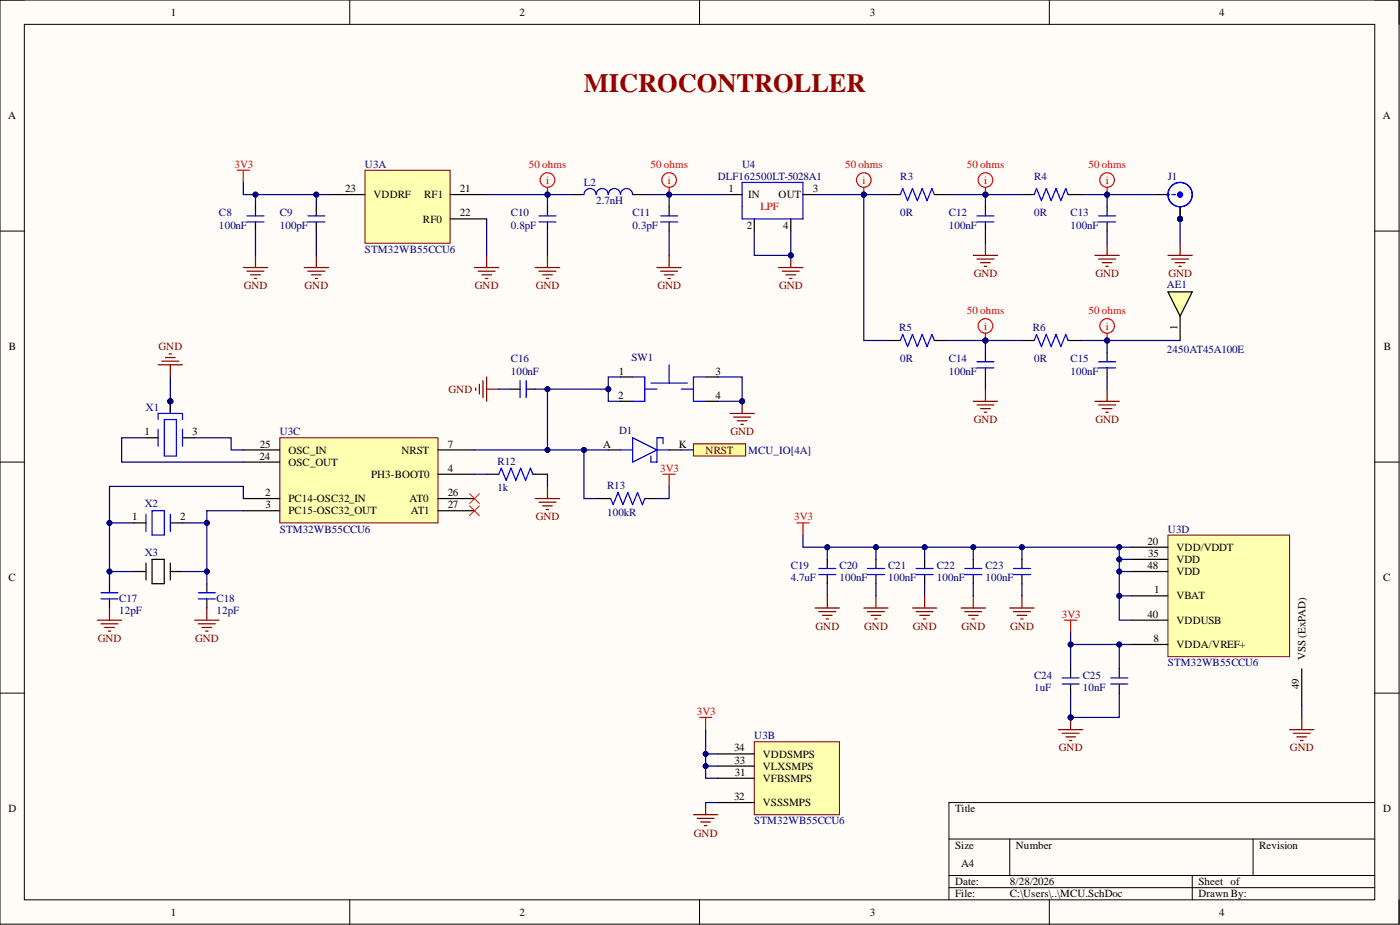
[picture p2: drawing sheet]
<svg xmlns="http://www.w3.org/2000/svg" width="292mm" height="193mm" viewBox="0 0 292 193" stroke-linecap="round" stroke-linejoin="round" font-family="sans-serif">
<defs><g id="words">
<text font-size="5.5" fill="#980000" x="121.8" y="19.1">MICROCONTROLLER</text>
<g font-size="2.3">
<text x="35.6" y="3.3">1</text>
<text x="108.4" y="3.3">2</text>
<text x="181.5" y="3.3">3</text>
<text x="254.3" y="3.3">4</text>
<text x="1.7" y="24.9">A</text>
<text x="288.5" y="24.9">A</text>
<text x="72" y="40.1">23</text>
<text x="77.9" y="41.4">VDDRF</text>
<text x="88.5" y="41.4">RF1</text>
<text x="95.9" y="40.1">21</text>
<text x="152" y="40.1">1</text>
<text x="156.1" y="41.4">IN</text>
<text x="162.5" y="41.4">OUT</text>
<text x="169.6" y="40.1">3</text>
<text x="88.2" y="46.4">RF0</text>
<text x="95.9" y="45.2">22</text>
<text x="155.9" y="47.7">2</text>
<text x="163.4" y="47.7">4</text>
<text x="245.7" y="68.8" transform="rotate(-90 245.7 68.8)">1</text>
<text x="1.9" y="73.1">B</text>
<text x="288.7" y="73.1">B</text>
<text x="128.9" y="83.2">2</text>
<text x="129.1" y="78.1">1</text>
<text x="149.3" y="78.1">3</text>
<text x="149.3" y="83.2">4</text>
<text x="30.1" y="90.8">1</text>
<text x="40.1" y="90.8">3</text>
<text x="54.2" y="95.9">24</text>
<text x="54.2" y="93.4">25</text>
<text x="60.2" y="94.6">OSC_IN</text>
<text x="83.8" y="94.6">NRST</text>
<text x="93.4" y="93.4">7</text>
<text x="125.8" y="93.4">A</text>
<text x="141.6" y="93.4">K</text>
<text x="60.2" y="97.2">OSC_OUT</text>
<text x="77.4" y="99.7">PH3-BOOT0</text>
<text x="93.4" y="98.4">4</text>
<text x="55.3" y="103.5">2</text>
<text x="55.4" y="106">3</text>
<text x="60.2" y="107.3">PC15-OSC32_OUT</text>
<text x="60.2" y="104.8">PC14-OSC32_IN</text>
<text x="85.5" y="104.8">AT0</text>
<text x="85.7" y="107.3">AT1</text>
<text x="93.4" y="103.5">26</text>
<text x="93.4" y="106">27</text>
<text x="27.6" y="108.6">1</text>
<text x="37.6" y="108.6">2</text>
<text x="239.5" y="113.6">20</text>
<text x="239.5" y="118.7">48</text>
<text x="239.5" y="116.2">35</text>
<text x="245.5" y="117.5">VDD</text>
<text x="245.5" y="114.9">VDD/VDDT</text>
<text x="245.5" y="120">VDD</text>
<text x="1.8" y="121.3">C</text>
<text x="240.8" y="123.8">1</text>
<text x="245.5" y="125.1">VBAT</text>
<text x="288.6" y="121.3">C</text>
<text x="239.5" y="128.9">40</text>
<text x="245.5" y="130.1">VDDUSB</text>
<text x="240.6" y="133.9">8</text>
<text x="245.5" y="135.2">VDDA/VREF+</text>
<text x="272.4" y="137.7" transform="rotate(-90 272.4 137.7)">VSS (ExPAD)</text>
<text x="271.1" y="143.8" transform="rotate(-90 271.1 143.8)">49</text>
<text x="153.1" y="156.8">34</text>
<text x="153.2" y="159.3">33</text>
<text x="153.3" y="161.8">31</text>
<text x="159.2" y="160.6">VLXSMPS</text>
<text x="159.2" y="158">VDDSMPS</text>
<text x="153.1" y="166.9">32</text>
<text x="159.2" y="163.1">VFBSMPS</text>
<text x="1.8" y="169.5">D</text>
<text x="159.2" y="168.2">VSSSMPS</text>
<text x="199.3" y="169.5">Title</text>
<text x="288.6" y="169.5">D</text>
<text x="199.3" y="177.1">Size</text>
<text x="212" y="177.1">Number</text>
<text x="262.7" y="177.1">Revision</text>
<text x="199.3" y="184.7">Date:</text>
<text x="200.5" y="180.9">A4</text>
<text x="210.7" y="184.7">8/28/2026</text>
<text x="250" y="184.7">Sheet of</text>
<text x="35.6" y="191">1</text>
<text x="108.4" y="191">2</text>
<text x="181.5" y="191">3</text>
<text x="199.3" y="187.2">File:</text>
<text x="210.7" y="187.2">C:\Users\..\MCU.SchDoc</text>
<text x="250" y="187.2">Drawn By:</text>
<text x="254.3" y="191">4</text>
</g>
<g font-size="2.3" fill="#f00">
<text x="48.9" y="35">3V3</text>
<text x="110.3" y="35">50 ohms</text>
<text x="135.7" y="35">50 ohms</text>
<text x="176.3" y="35">50 ohms</text>
<text x="201.7" y="35">50 ohms</text>
<text x="227.1" y="35">50 ohms</text>
<text x="114" y="38.3">i</text>
<text x="139.4" y="38.3">i</text>
<text x="180" y="38.3">i</text>
<text x="205.4" y="38.3">i</text>
<text x="230.7" y="38.3">i</text>
<text x="158.6" y="43.9">LPF</text>
<text x="201.7" y="65.5">50 ohms</text>
<text x="227.1" y="65.5">50 ohms</text>
<text x="205.4" y="68.8">i</text>
<text x="230.7" y="68.8">i</text>
<text x="137.7" y="98.4">3V3</text>
<text x="165.7" y="108.6">3V3</text>
<text x="221.5" y="128.9">3V3</text>
<text x="145.4" y="149.2">3V3</text>
</g>
<g font-size="2.3" fill="#000080">
<text x="76.2" y="35">U3A</text>
<text x="154.8" y="35">U4</text>
<text x="121.8" y="38.8">L2</text>
<text x="149.8" y="37.6">DLF162500LT-5028A1</text>
<text x="187.8" y="37.6">R3</text>
<text x="215.8" y="37.6">R4</text>
<text x="243.7" y="37.6">J1</text>
<text x="45.7" y="47.7">100nF</text>
<text x="45.7" y="45.2">C8</text>
<text x="58.4" y="47.7">100pF</text>
<text x="58.4" y="45.2">C9</text>
<text x="106.6" y="47.7">0.8pF</text>
<text x="106.6" y="45.2">C10</text>
<text x="124.4" y="42.6">2.7nH</text>
<text x="132" y="47.7">0.3pF</text>
<text x="132" y="45.2">C11</text>
<text x="187.8" y="45.2">0R</text>
<text x="198" y="47.7">100nF</text>
<text x="198" y="45.2">C12</text>
<text x="215.8" y="45.2">0R</text>
<text x="223.4" y="47.7">100nF</text>
<text x="223.4" y="45.2">C13</text>
<text x="76.2" y="52.8">STM32WB55CCU6</text>
<text x="243.4" y="60.1">AE1</text>
<text x="187.6" y="69">R5</text>
<text x="215.5" y="69">R6</text>
<text x="106.6" y="75.6">C16</text>
<text x="131.7" y="75.3">SW1</text>
<text x="187.8" y="75.6">0R</text>
<text x="198" y="75.6">C14</text>
<text x="215.8" y="75.6">0R</text>
<text x="223.4" y="75.6">C15</text>
<text x="243.4" y="73.6">2450AT45A100E</text>
<text x="106.6" y="78.1">100nF</text>
<text x="198" y="78.1">100nF</text>
<text x="223.4" y="78.1">100nF</text>
<text x="30.5" y="85.7">X1</text>
<text x="58.4" y="90.8">U3C</text>
<text x="129.2" y="90.6">D1</text>
<text x="156.1" y="94.6">MCU_IO[4A]</text>
<text x="103.8" y="96.9">R12</text>
<text x="126.7" y="102">R13</text>
<text x="30.2" y="105.8">X2</text>
<text x="103.8" y="102.5">1k</text>
<text x="126.7" y="107.6">100kR</text>
<text x="58.4" y="111.1">STM32WB55CCU6</text>
<text x="243.7" y="111.1">U3D</text>
<text x="30.2" y="115.9">X3</text>
<text x="165" y="118.7">C19</text>
<text x="175.1" y="118.7">C20</text>
<text x="185.3" y="118.7">C21</text>
<text x="195.5" y="118.7">C22</text>
<text x="205.6" y="118.7">C23</text>
<text x="24.9" y="125.5">C17</text>
<text x="45.2" y="125.5">C18</text>
<text x="165" y="121.3">4.7uF</text>
<text x="175.1" y="121.3">100nF</text>
<text x="185.3" y="121.3">100nF</text>
<text x="195.5" y="121.3">100nF</text>
<text x="205.6" y="121.3">100nF</text>
<text x="24.9" y="128">12pF</text>
<text x="45.2" y="128">12pF</text>
<text x="215.8" y="141.6">C24</text>
<text x="225.9" y="141.6">C25</text>
<text x="243.7" y="139">STM32WB55CCU6</text>
<text x="215.8" y="144.1">1uF</text>
<text x="225.9" y="144.1">10nF</text>
<text x="157.4" y="154.2">U3B</text>
<text x="157.4" y="172">STM32WB55CCU6</text>
</g>
<g font-size="2.3" fill="#800000">
<text x="203.2" y="57.8">GND</text>
<text x="228.5" y="57.8">GND</text>
<text x="243.8" y="57.8">GND</text>
<text x="50.9" y="60.4">GND</text>
<text x="63.5" y="60.4">GND</text>
<text x="99.1" y="60.4">GND</text>
<text x="111.8" y="60.4">GND</text>
<text x="137.2" y="60.4">GND</text>
<text x="162.5" y="60.4">GND</text>
<text x="33.1" y="73.1">GND</text>
<text x="93.6" y="81.9">GND</text>
<text x="203.2" y="88.3">GND</text>
<text x="228.5" y="88.3">GND</text>
<text x="147.2" y="94.6">NRST</text>
<text x="152.4" y="90.8">GND</text>
<text x="111.8" y="108.6">GND</text>
<text x="170.2" y="131.4">GND</text>
<text x="180.3" y="131.4">GND</text>
<text x="190.5" y="131.4">GND</text>
<text x="200.6" y="131.4">GND</text>
<text x="210.8" y="131.4">GND</text>
<text x="20.4" y="133.9">GND</text>
<text x="40.7" y="133.9">GND</text>
<text x="220.9" y="156.8">GND</text>
<text x="269.1" y="156.8">GND</text>
<text x="144.8" y="174.5">GND</text>
</g>
</g></defs>
<path d="M0 0h291.9v192.8h-291.9z" fill-rule="evenodd" fill="#fffcf8"/>
<path d="M0 0h291.9v192.8h-291.9z" fill="none" stroke="#000" stroke-width=".21"/>
<path d="M5.1 5.1h281.7v182.6h-281.7z" fill-rule="evenodd" fill="#fffcf8"/>
<g fill="none" stroke="#000" stroke-width=".21">
<path d="M0 0h5.1M5.1 5.1h281.7v182.6h-281.7zM73 0v5.1M146 0v5.1M218.9 0v5.1M286.8 0h5.1v5.1M0 48.2h5.1M286.8 48.2h5.1M0 96.4h5.1M286.8 96.4h5.1M0 144.6h5.1M286.8 144.6h5.1"/>
<path d="M198 175h88.8M210.7 175v7.6M261.4 175v7.6M286.8 167.4h-88.8v20.3M73 187.7v5.1M146 187.7v5.1M198 182.6h88.8M198 185.2h88.8M218.9 187.7v5.1M248.8 182.6v5.1M291.9 187.7v5.1"/>
</g>
<path d="M76.2 35.5h17.7v15.2h-17.7z" fill-rule="evenodd" fill="#ffffb0"/>
<path d="M76.2 35.5h17.7v15.2h-17.7z" fill="none" stroke="#800000" stroke-width=".21"/>
<path d="M68.5 40.6h7.7M93.9 40.6h7.6M93.9 45.7h7.6" fill="none" stroke="#000" stroke-width=".25"/>
<path d="M157.4 154.7h17.7v15.3h-17.7z" fill-rule="evenodd" fill="#ffffb0"/>
<path d="M157.4 154.7h17.7v15.3h-17.7z" fill="none" stroke="#800000" stroke-width=".21"/>
<path d="M149.8 159.8h7.6M149.8 157.3h7.6M149.8 162.4h7.6M149.8 167.4h7.6" fill="none" stroke="#000" stroke-width=".25"/>
<path d="M58.4 91.3h33v17.8h-33z" fill-rule="evenodd" fill="#ffffb0"/>
<path d="M58.4 91.3h33v17.8h-33z" fill="none" stroke="#800000" stroke-width=".21"/>
<path d="M50.8 96.4h7.6M50.8 93.9h7.6M91.4 93.9h7.6M91.4 98.9h7.6M50.8 106.5h7.6M50.8 104h7.6M91.4 106.5h7.6M91.4 104h7.6" fill="none" stroke="#000" stroke-width=".25"/>
<path d="M243.7 111.6h25.4v25.4h-25.4z" fill-rule="evenodd" fill="#ffffb0"/>
<path d="M243.7 111.6h25.4v25.4h-25.4z" fill="none" stroke="#800000" stroke-width=".21"/>
<g fill="none" stroke="#000" stroke-width=".25">
<path d="M114.2 43.1v1.9M114.2 46.3v1.9M119.3 40.6h2.5M132 40.6h2.5M139.6 43.1v1.9M139.6 46.3v1.9M152.3 40.6h2.5M157.4 45.7v2.5M165 45.7v2.5M167.5 40.6h2.6M236.1 116.7h7.6M236.1 114.2h7.6"/>
<path d="M236.1 119.2h7.6M236.1 124.3h7.6M236.1 129.4h7.6M236.1 134.5h7.6M271.6 139.5v7.6"/>
</g>
<path d="M154.8 38.1h12.7v7.6h-12.7zM112.4 45h3.6M112.4 46.3h3.6M121.8 40.6a1.27 1.27 0 0 1 1.3-1.3 1.27 1.27 0 0 1 1.3 1.3 1.27 1.27 0 0 1 1.2-1.3 1.27 1.27 0 0 1 1.3 1.3 1.27 1.27 0 0 1 1.3-1.3 1.27 1.27 0 0 1 1.3 1.3 1.27 1.27 0 0 1 1.2-1.3 1.27 1.27 0 0 1 1.3 1.3M137.8 45h3.6M137.8 46.3h3.6" fill="none" stroke="#00f" stroke-width=".25"/>
<path d="M99 55.8h5.1M99.8 56.6h3.5M100.5 57.3h2M101.3 58.1h.5M101.5 53.3v2.5M162.5 55.8h5M163.2 56.6h3.6M164 57.3h2M164.7 58.1h.5M165 53.3v2.5" fill="none" stroke="#800000" stroke-width=".25"/>
<circle cx="165" cy="53.3" r=".51" fill="#000080"/>
<circle cx="165" cy="53.3" r=".51" fill="none" stroke="#000080" stroke-width=".21"/>
<g fill="none" stroke="#800000" stroke-width=".25">
<path d="M111.7 55.8h5.1M112.4 56.6h3.6M113.2 57.3h2M114 58.1h.5M114.2 53.3v2.5M137.1 55.8h5M137.8 56.6h3.6M138.6 57.3h2M139.4 58.1h.5M139.6 53.3v2.5M203.1 53.3h5M203.8 54h3.6"/>
<path d="M204.6 54.8h2M205.4 55.6h.5M205.6 50.7v2.6M228.5 53.3h5M229.2 54h3.6M230 54.8h2M230.7 55.6h.5M231 50.7v2.6M243.7 53.3h5.1M244.4 54h3.6M245.2 54.8h2M246 55.6h.5"/>
<path d="M246.2 50.7v2.6M203.1 83.7h5M203.8 84.5h3.6M204.6 85.2h2M205.4 86h.5M205.6 81.2v2.5M228.5 83.7h5M229.2 84.5h3.6M230 85.2h2M230.7 86h.5M231 81.2v2.5"/>
</g>
<g fill="none" stroke="#000" stroke-width=".25">
<path d="M53.3 43.1v1.9M53.3 46.3v1.9M66 43.1v1.9M66 46.3v1.9M185.3 40.6h2.5M194.9 40.6h3.1M205.6 43.1v1.9M205.6 46.3v1.9M213.2 40.6h2.6M222.9 40.6h3M231 43.1v1.9M231 46.3v1.9"/>
<path d="M185.3 71h2.5M194.9 71h3.1M205.6 73.6v1.9M205.6 76.7v1.9M213.2 71h2.6M222.9 71h3M231 73.6v1.9M231 76.7v1.9"/>
</g>
<g fill="none" stroke="#00f" stroke-width=".25">
<path d="M51.5 45h3.6M51.5 46.3h3.6M64.2 45h3.6M64.2 46.3h3.6M187.8 40.6l.5-1.3 1.1 2.6 1-2.6 1 2.6 1-2.6 1 2.6 1-2.6 .5 1.3M203.8 45h3.6M203.8 46.3h3.6M215.8 40.6l.5-1.3 1 2.6 1-2.6 1 2.6 1-2.6 1 2.6 1.1-2.6 .5 1.3M229.2 45h3.6M229.2 46.3h3.6M187.8 71l.5-1.2 1.1 2.5 1-2.5 1 2.5 1-2.5 1 2.5 1-2.5 .5 1.2M203.8 75.5h3.6"/>
<path d="M203.8 76.7h3.6M215.8 71l.5-1.2 1 2.5 1-2.5 1 2.5 1-2.5 1 2.5 1.1-2.5 .5 1.2M229.2 75.5h3.6M229.2 76.7h3.6"/>
</g>
<g fill="none" stroke="#f00" stroke-width=".25">
<path d="M231 69.5v1.5"/>
<circle cx="231" cy="68" r="1.52"/>
</g>
<circle cx="231" cy="71" r=".51" fill="#000080"/>
<circle cx="231" cy="71" r=".51" fill="none" stroke="#000080" stroke-width=".21"/>
<g fill="none" stroke="#f00" stroke-width=".25">
<path d="M205.6 69.5v1.5"/>
<circle cx="205.6" cy="68" r="1.52"/>
</g>
<circle cx="205.6" cy="71" r=".51" fill="#000080"/>
<circle cx="205.6" cy="71" r=".51" fill="none" stroke="#000080" stroke-width=".21"/>
<g fill="none" stroke="#f00" stroke-width=".25">
<path d="M180.2 39.1v1.5"/>
<circle cx="180.2" cy="37.6" r="1.52"/>
</g>
<circle cx="180.2" cy="40.6" r=".51" fill="#000080"/>
<circle cx="180.2" cy="40.6" r=".51" fill="none" stroke="#000080" stroke-width=".21"/>
<g fill="none" stroke="#f00" stroke-width=".25">
<path d="M205.6 39.1v1.5"/>
<circle cx="205.6" cy="37.6" r="1.52"/>
</g>
<circle cx="205.6" cy="40.6" r=".51" fill="#000080"/>
<circle cx="205.6" cy="40.6" r=".51" fill="none" stroke="#000080" stroke-width=".21"/>
<g fill="none" stroke="#f00" stroke-width=".25">
<path d="M231 39.1v1.5"/>
<circle cx="231" cy="37.6" r="1.52"/>
</g>
<circle cx="231" cy="40.6" r=".51" fill="#000080"/>
<circle cx="231" cy="40.6" r=".51" fill="none" stroke="#000080" stroke-width=".21"/>
<g fill="none" stroke="#f00" stroke-width=".25">
<path d="M139.6 39.1v1.5"/>
<circle cx="139.6" cy="37.6" r="1.52"/>
</g>
<circle cx="139.6" cy="40.6" r=".51" fill="#000080"/>
<circle cx="139.6" cy="40.6" r=".51" fill="none" stroke="#000080" stroke-width=".21"/>
<g fill="none" stroke="#f00" stroke-width=".25">
<path d="M114.2 39.1v1.5"/>
<circle cx="114.2" cy="37.6" r="1.52"/>
</g>
<circle cx="114.2" cy="40.6" r=".51" fill="#000080"/>
<circle cx="114.2" cy="40.6" r=".51" fill="none" stroke="#000080" stroke-width=".21"/>
<path d="M49.5 35.5h2.5M50.8 35.5v2.6" fill="none" stroke="#f00" stroke-width=".25"/>
<path d="M50.8 55.8h5M51.5 56.6h3.6M52.3 57.3h2M53.1 58.1h.5M53.3 53.3v2.5M63.5 55.8h5M64.2 56.6h3.6M65 57.3h2M65.7 58.1h.6M66 53.3v2.5" fill="none" stroke="#800000" stroke-width=".25"/>
<path d="M246.2 66v5" fill="none" stroke="#000" stroke-width=".25"/>
<path d="M243.7 60.9h5.1l-2.6 5.1z" fill="#ffffb0"/>
<path d="M243.7 60.9h5.1l-2.6 5.1z" fill="none" stroke="#000" stroke-width=".25"/>
<circle cx="35.5" cy="83.7" r=".51" fill="#000080"/>
<circle cx="35.5" cy="83.7" r=".51" fill="none" stroke="#000080" stroke-width=".21"/>
<circle cx="35.5" cy="83.7" r=".51" fill="#000080"/>
<circle cx="35.5" cy="83.7" r=".51" fill="none" stroke="#000080" stroke-width=".21"/>
<path d="M33 89.6v3.5M34.3 87.5h2.5v7.6h-2.5zM38.1 89.6v3.5" fill="none" stroke="#00f" stroke-width=".25"/>
<path d="M30.5 91.3h2.5M35.5 83.7v2.6M38.1 91.3h2.5" fill="none" stroke="#000" stroke-width=".25"/>
<circle cx="35.5" cy="83.7" r=".51" fill="#000080"/>
<circle cx="35.5" cy="83.7" r=".51" fill="none" stroke="#000080" stroke-width=".21"/>
<path d="M35.5 83.7v2.6" fill="none" stroke="#000" stroke-width=".25"/>
<circle cx="35.5" cy="83.7" r=".51" fill="#000080"/>
<circle cx="35.5" cy="83.7" r=".51" fill="none" stroke="#000080" stroke-width=".21"/>
<g fill="none" stroke="#00f" stroke-width=".25">
<path d="M132 78.6h2.5v5.1h-2.5M135.8 79.9h7.6M139.6 76.1v3.8M147.2 78.6h-2.5v5.1h2.5M33 87.5v-1.2h5.1v1.2M129.5 93.9h2.5M132 91.3l5.1 2.6-5.1 2.5zM134.5 81.2h2.6M137.1 93.9h2.5M138.3 92.6v-1.3h-1.2v5.1h-1.3v-1.3M142.1 81.2h2.6M30.5 107.3v3.6"/>
<path d="M31.7 106.5h2.6v5.1h-2.6zM35.5 107.3v3.6M170.8 118.6h3.6M170.8 119.9h3.6M181 118.6h3.5M181 119.9h3.5M191.1 118.6h3.6M191.1 119.9h3.6M201.3 118.6h3.5M201.3 119.9h3.5M211.4 118.6h3.6M211.4 119.9h3.6"/>
<path d="M21.1 123.7h3.5M21.1 124.9h3.5M41.4 123.7h3.5M41.4 124.9h3.5"/>
</g>
<g fill="none" stroke="#000" stroke-width=".25">
<path d="M129.5 78.6h2.5M147.2 78.6h2.6M126.9 93.9h2.6M129.5 83.7h2.5M139.6 93.9h2.5M147.2 83.7h2.6M27.9 109.1h2.6M27.9 119.2h2.6M30.5 117.5v3.5M31.7 116.7h2.6v5.1h-2.6zM35.5 109.1h2.6M35.5 119.2h2.6"/>
<path d="M35.5 117.5v3.5M172.6 116.7v1.9M172.6 119.9v1.9M182.8 116.7v1.9M182.8 119.9v1.9M192.9 116.7v1.9M192.9 119.9v1.9M203.1 116.7v1.9M203.1 119.9v1.9M213.2 116.7v1.9M213.2 119.9v1.9M22.8 121.8v1.9"/>
<path d="M22.8 124.9v1.9M43.2 121.8v1.9M43.2 124.9v1.9"/>
</g>
<g fill="none" stroke="#800000" stroke-width=".25">
<path d="M33 76.1h5.1M33.8 75.3h3.5M34.5 74.6h2.1M35.3 73.8h.5M35.5 76.1v2.5M152.3 86.3h5.1M153.1 87h3.5M153.8 87.8h2.1M154.6 88.5h.5M154.8 83.7v2.6M111.7 104h5.1M112.4 104.8h3.6"/>
<path d="M113.2 105.5h2M114 106.3h.5M114.2 101.5v2.5M20.3 129.4h5.1M21.1 130.1h3.5M21.8 130.9h2.1M22.6 131.7h.5M22.8 126.8v2.6M40.6 129.4h5.1M41.4 130.1h3.5M42.1 130.9h2.1M42.9 131.7h.5"/>
<path d="M43.2 126.8v2.6M170.1 126.8h5M170.8 127.6h3.6M171.6 128.4h2M172.4 129.1h.5M172.6 124.3v2.5M180.2 126.8h5.1M181 127.6h3.5M181.7 128.4h2.1M182.5 129.1h.5M182.8 124.3v2.5M190.4 126.8h5.1"/>
<path d="M191.1 127.6h3.6M191.9 128.4h2M192.7 129.1h.5M192.9 124.3v2.5M200.5 126.8h5.1M201.3 127.6h3.5M202.1 128.4h2M202.8 129.1h.5M203.1 124.3v2.5M210.7 126.8h5.1M211.4 127.6h3.6M212.2 128.4h2"/>
<path d="M213 129.1h.5M213.2 124.3v2.5M269.1 152.2h5M269.8 153h3.6M270.6 153.7h2M271.3 154.5h.6M271.6 149.7v2.5M144.7 170h5.1M145.4 170.7h3.6M146.2 171.5h2M147 172.2h.5M147.2 167.4v2.6"/>
</g>
<path d="M98 105.5l2 2.1M98 103l2 2M100 105.5l-2 2.1M100 103l-2 2" fill="none" stroke="#f00" stroke-width=".21"/>
<path d="M166.3 109.1h2.5M167.5 109.1v2.5M222.1 129.4h2.5M223.4 129.4v2.5M146 149.7h2.5M147.2 149.7v2.5" fill="none" stroke="#f00" stroke-width=".25"/>
<circle cx="154.8" cy="83.7" r=".51" fill="#000080"/>
<circle cx="154.8" cy="83.7" r=".51" fill="none" stroke="#000080" stroke-width=".21"/>
<path d="M223.4 139.5v1.9M223.4 142.7v1.9" fill="none" stroke="#000" stroke-width=".25"/>
<path d="M221.6 141.4h3.6M221.6 142.7h3.6" fill="none" stroke="#00f" stroke-width=".25"/>
<path d="M220.8 152.2h5.1M221.6 153h3.6M222.4 153.7h2M223.1 154.5h.5M223.4 149.7v2.5" fill="none" stroke="#800000" stroke-width=".25"/>
<circle cx="223.4" cy="149.7" r=".51" fill="#000080"/>
<circle cx="223.4" cy="149.7" r=".51" fill="none" stroke="#000080" stroke-width=".21"/>
<path d="M233.5 139.5v1.9M233.5 142.7v1.9" fill="none" stroke="#000" stroke-width=".25"/>
<path d="M231.8 141.4h3.5M231.8 142.7h3.5" fill="none" stroke="#00f" stroke-width=".25"/>
<circle cx="246.2" cy="45.7" r=".51" fill="#000080"/>
<circle cx="246.2" cy="45.7" r=".51" fill="none" stroke="#000080" stroke-width=".21"/>
<circle cx="246.2" cy="45.7" r=".51" fill="#000080"/>
<circle cx="246.2" cy="45.7" r=".51" fill="none" stroke="#000080" stroke-width=".21"/>
<path d="M246.2 43.1v2.6" fill="none" stroke="#000" stroke-width=".25"/>
<circle cx="246.2" cy="45.7" r=".51" fill="#000080"/>
<circle cx="246.2" cy="45.7" r=".51" fill="none" stroke="#000080" stroke-width=".21"/>
<path d="M241.1 40.6h2.6" fill="none" stroke="#000" stroke-width=".25"/>
<g fill="none" stroke="#00f" stroke-width=".25">
<path d="M243.2 40.6h.8M244.5 40.6h.8"/>
<circle cx="246.2" cy="40.6" r="2.54"/>
<circle cx="246.2" cy="40.6" r=".5"/>
</g>
<circle cx="246.2" cy="40.6" r=".51" fill="#00f"/>
<circle cx="246.2" cy="40.6" r=".51" fill="none" stroke="#00f" stroke-width=".21"/>
<path d="M246.2 43.1v2.6" fill="none" stroke="#000" stroke-width=".25"/>
<circle cx="246.2" cy="45.7" r=".51" fill="#000080"/>
<circle cx="246.2" cy="45.7" r=".51" fill="none" stroke="#000080" stroke-width=".21"/>
<path d="M106.6 81.2h1.9M109.8 81.2h1.9" fill="none" stroke="#000" stroke-width=".25"/>
<path d="M108.5 79.4v3.6M109.8 79.4v3.6" fill="none" stroke="#00f" stroke-width=".25"/>
<path d="M100.8 79.4v3.6M101.5 78.6v5.1M99.2 80.9v.5M100 80.2v2M101.5 81.2h2.6" fill="none" stroke="#800000" stroke-width=".25"/>
<path d="M144.7 92.6h10.9v2.5h-10.9z" fill-rule="evenodd" fill="#ffff80"/>
<path d="M144.7 92.6h10.9v2.5h-10.9z" fill="none" stroke="#800000" stroke-width=".21"/>
<path d="M101.5 98.9h2.6M111.2 98.9h3M124.4 104h3M134.5 104h2.6" fill="none" stroke="#000" stroke-width=".25"/>
<path d="M104.1 98.9l.5-1.2 1 2.5 1-2.5 1 2.5 1-2.5 1.1 2.5 1-2.5 .5 1.2M127.4 104l.5 1.3 1-2.6 1.1 2.6 1-2.6 1 2.6 1-2.6 1 2.6 .5-1.3" fill="none" stroke="#00f" stroke-width=".25"/>
<path d="M138.3 98.9h2.6M139.6 98.9v2.6" fill="none" stroke="#f00" stroke-width=".25"/>
<path d="M101.5 45.7v7.6M134.5 40.6h5.1v2.5" fill="none" stroke="#000080" stroke-width=".25"/>
<circle cx="139.6" cy="40.6" r=".51" fill="#000080"/>
<circle cx="139.6" cy="40.6" r=".51" fill="none" stroke="#000080" stroke-width=".21"/>
<path d="M139.6 40.6h12.7" fill="none" stroke="#000080" stroke-width=".25"/>
<circle cx="139.6" cy="40.6" r=".51" fill="#000080"/>
<circle cx="139.6" cy="40.6" r=".51" fill="none" stroke="#000080" stroke-width=".21"/>
<path d="M101.5 40.6h12.7v2.5" fill="none" stroke="#000080" stroke-width=".25"/>
<circle cx="114.2" cy="40.6" r=".51" fill="#000080"/>
<circle cx="114.2" cy="40.6" r=".51" fill="none" stroke="#000080" stroke-width=".21"/>
<path d="M114.2 40.6h5.1" fill="none" stroke="#000080" stroke-width=".25"/>
<circle cx="114.2" cy="40.6" r=".51" fill="#000080"/>
<circle cx="114.2" cy="40.6" r=".51" fill="none" stroke="#000080" stroke-width=".21"/>
<path d="M157.4 48.2v5.1h7.6" fill="none" stroke="#000080" stroke-width=".25"/>
<circle cx="165" cy="53.3" r=".51" fill="#000080"/>
<circle cx="165" cy="53.3" r=".51" fill="none" stroke="#000080" stroke-width=".21"/>
<path d="M165 48.2v5.1" fill="none" stroke="#000080" stroke-width=".25"/>
<circle cx="165" cy="53.3" r=".51" fill="#000080"/>
<circle cx="165" cy="53.3" r=".51" fill="none" stroke="#000080" stroke-width=".21"/>
<path d="M114.2 48.2v5.1M139.6 48.2v5.1M246.2 45.7v5" fill="none" stroke="#000080" stroke-width=".25"/>
<circle cx="246.2" cy="45.7" r=".51" fill="#000080"/>
<circle cx="246.2" cy="45.7" r=".51" fill="none" stroke="#000080" stroke-width=".21"/>
<path d="M198 40.6h7.6v2.5M205.6 48.2v2.5M231 48.2v2.5" fill="none" stroke="#000080" stroke-width=".25"/>
<circle cx="205.6" cy="40.6" r=".51" fill="#000080"/>
<circle cx="205.6" cy="40.6" r=".51" fill="none" stroke="#000080" stroke-width=".21"/>
<path d="M205.6 40.6h7.6" fill="none" stroke="#000080" stroke-width=".25"/>
<circle cx="205.6" cy="40.6" r=".51" fill="#000080"/>
<circle cx="205.6" cy="40.6" r=".51" fill="none" stroke="#000080" stroke-width=".21"/>
<path d="M225.9 40.6h5.1v2.5" fill="none" stroke="#000080" stroke-width=".25"/>
<circle cx="231" cy="40.6" r=".51" fill="#000080"/>
<circle cx="231" cy="40.6" r=".51" fill="none" stroke="#000080" stroke-width=".21"/>
<path d="M231 40.6h10.1" fill="none" stroke="#000080" stroke-width=".25"/>
<circle cx="231" cy="40.6" r=".51" fill="#000080"/>
<circle cx="231" cy="40.6" r=".51" fill="none" stroke="#000080" stroke-width=".21"/>
<path d="M205.6 78.6v2.6M225.9 71h5.1v2.6M231 78.6v2.6" fill="none" stroke="#000080" stroke-width=".25"/>
<circle cx="231" cy="71" r=".51" fill="#000080"/>
<circle cx="231" cy="71" r=".51" fill="none" stroke="#000080" stroke-width=".21"/>
<path d="M213.2 71h-7.6v2.6" fill="none" stroke="#000080" stroke-width=".25"/>
<circle cx="205.6" cy="71" r=".51" fill="#000080"/>
<circle cx="205.6" cy="71" r=".51" fill="none" stroke="#000080" stroke-width=".21"/>
<path d="M198 71h7.6" fill="none" stroke="#000080" stroke-width=".25"/>
<circle cx="205.6" cy="71" r=".51" fill="#000080"/>
<circle cx="205.6" cy="71" r=".51" fill="none" stroke="#000080" stroke-width=".21"/>
<path d="M180.2 40.6h5.1" fill="none" stroke="#000080" stroke-width=".25"/>
<circle cx="180.2" cy="40.6" r=".51" fill="#000080"/>
<circle cx="180.2" cy="40.6" r=".51" fill="none" stroke="#000080" stroke-width=".21"/>
<path d="M180.2 40.6v30.4h5.1" fill="none" stroke="#000080" stroke-width=".25"/>
<circle cx="180.2" cy="40.6" r=".51" fill="#000080"/>
<circle cx="180.2" cy="40.6" r=".51" fill="none" stroke="#000080" stroke-width=".21"/>
<path d="M170.1 40.6h10.1" fill="none" stroke="#000080" stroke-width=".25"/>
<circle cx="180.2" cy="40.6" r=".51" fill="#000080"/>
<circle cx="180.2" cy="40.6" r=".51" fill="none" stroke="#000080" stroke-width=".21"/>
<path d="M50.8 38.1v2.5h2.5v2.5" fill="none" stroke="#000080" stroke-width=".25"/>
<circle cx="53.3" cy="40.6" r=".51" fill="#000080"/>
<circle cx="53.3" cy="40.6" r=".51" fill="none" stroke="#000080" stroke-width=".21"/>
<path d="M53.3 40.6h15.2" fill="none" stroke="#000080" stroke-width=".25"/>
<circle cx="53.3" cy="40.6" r=".51" fill="#000080"/>
<circle cx="53.3" cy="40.6" r=".51" fill="none" stroke="#000080" stroke-width=".21"/>
<circle cx="66" cy="40.6" r=".51" fill="#000080"/>
<circle cx="66" cy="40.6" r=".51" fill="none" stroke="#000080" stroke-width=".21"/>
<path d="M66 40.6v2.5" fill="none" stroke="#000080" stroke-width=".25"/>
<circle cx="66" cy="40.6" r=".51" fill="#000080"/>
<circle cx="66" cy="40.6" r=".51" fill="none" stroke="#000080" stroke-width=".21"/>
<path d="M53.3 48.2v5.1M66 48.2v5.1M231 71h15.2" fill="none" stroke="#000080" stroke-width=".25"/>
<circle cx="231" cy="71" r=".51" fill="#000080"/>
<circle cx="231" cy="71" r=".51" fill="none" stroke="#000080" stroke-width=".21"/>
<path d="M50.8 106.5h-7.6v2.6" fill="none" stroke="#000080" stroke-width=".25"/>
<circle cx="43.2" cy="109.1" r=".51" fill="#000080"/>
<circle cx="43.2" cy="109.1" r=".51" fill="none" stroke="#000080" stroke-width=".21"/>
<path d="M50.8 104v-2.5h-28v7.6" fill="none" stroke="#000080" stroke-width=".25"/>
<circle cx="22.8" cy="109.1" r=".51" fill="#000080"/>
<circle cx="22.8" cy="109.1" r=".51" fill="none" stroke="#000080" stroke-width=".21"/>
<path d="M35.5 78.6v5.1" fill="none" stroke="#000080" stroke-width=".25"/>
<circle cx="35.5" cy="83.7" r=".51" fill="#000080"/>
<circle cx="35.5" cy="83.7" r=".51" fill="none" stroke="#000080" stroke-width=".21"/>
<path d="M30.5 91.3h-5.1v5.1h25.4M40.6 91.3h7.6v2.6h2.6M233.5 119.2h2.6" fill="none" stroke="#000080" stroke-width=".25"/>
<circle cx="233.5" cy="119.2" r=".51" fill="#000080"/>
<circle cx="233.5" cy="119.2" r=".51" fill="none" stroke="#000080" stroke-width=".21"/>
<path d="M233.5 116.7h2.6" fill="none" stroke="#000080" stroke-width=".25"/>
<circle cx="233.5" cy="116.7" r=".51" fill="#000080"/>
<circle cx="233.5" cy="116.7" r=".51" fill="none" stroke="#000080" stroke-width=".21"/>
<path d="M213.2 114.2v2.5" fill="none" stroke="#000080" stroke-width=".25"/>
<circle cx="213.2" cy="114.2" r=".51" fill="#000080"/>
<circle cx="213.2" cy="114.2" r=".51" fill="none" stroke="#000080" stroke-width=".21"/>
<path d="M203.1 114.2v2.5" fill="none" stroke="#000080" stroke-width=".25"/>
<circle cx="203.1" cy="114.2" r=".51" fill="#000080"/>
<circle cx="203.1" cy="114.2" r=".51" fill="none" stroke="#000080" stroke-width=".21"/>
<path d="M192.9 114.2v2.5" fill="none" stroke="#000080" stroke-width=".25"/>
<circle cx="192.9" cy="114.2" r=".51" fill="#000080"/>
<circle cx="192.9" cy="114.2" r=".51" fill="none" stroke="#000080" stroke-width=".21"/>
<path d="M182.8 114.2v2.5" fill="none" stroke="#000080" stroke-width=".25"/>
<circle cx="182.8" cy="114.2" r=".51" fill="#000080"/>
<circle cx="182.8" cy="114.2" r=".51" fill="none" stroke="#000080" stroke-width=".21"/>
<path d="M172.6 114.2v2.5" fill="none" stroke="#000080" stroke-width=".25"/>
<circle cx="172.6" cy="114.2" r=".51" fill="#000080"/>
<circle cx="172.6" cy="114.2" r=".51" fill="none" stroke="#000080" stroke-width=".21"/>
<path d="M172.6 121.8v2.5M182.8 121.8v2.5M192.9 121.8v2.5M203.1 121.8v2.5M213.2 121.8v2.5M147.2 152.2v5.1h2.6" fill="none" stroke="#000080" stroke-width=".25"/>
<circle cx="147.2" cy="157.3" r=".51" fill="#000080"/>
<circle cx="147.2" cy="157.3" r=".51" fill="none" stroke="#000080" stroke-width=".21"/>
<path d="M147.2 157.3v5.1h2.6" fill="none" stroke="#000080" stroke-width=".25"/>
<circle cx="147.2" cy="157.3" r=".51" fill="#000080"/>
<circle cx="147.2" cy="157.3" r=".51" fill="none" stroke="#000080" stroke-width=".21"/>
<circle cx="147.2" cy="159.8" r=".51" fill="#000080"/>
<circle cx="147.2" cy="159.8" r=".51" fill="none" stroke="#000080" stroke-width=".21"/>
<path d="M147.2 159.8h2.6" fill="none" stroke="#000080" stroke-width=".25"/>
<circle cx="147.2" cy="159.8" r=".51" fill="#000080"/>
<circle cx="147.2" cy="159.8" r=".51" fill="none" stroke="#000080" stroke-width=".21"/>
<path d="M167.5 111.6v2.6h66M147.2 167.4h2.6" fill="none" stroke="#000080" stroke-width=".25"/>
<circle cx="172.6" cy="114.2" r=".51" fill="#000080"/>
<circle cx="172.6" cy="114.2" r=".51" fill="none" stroke="#000080" stroke-width=".21"/>
<circle cx="182.8" cy="114.2" r=".51" fill="#000080"/>
<circle cx="182.8" cy="114.2" r=".51" fill="none" stroke="#000080" stroke-width=".21"/>
<circle cx="192.9" cy="114.2" r=".51" fill="#000080"/>
<circle cx="192.9" cy="114.2" r=".51" fill="none" stroke="#000080" stroke-width=".21"/>
<circle cx="203.1" cy="114.2" r=".51" fill="#000080"/>
<circle cx="203.1" cy="114.2" r=".51" fill="none" stroke="#000080" stroke-width=".21"/>
<circle cx="213.2" cy="114.2" r=".51" fill="#000080"/>
<circle cx="213.2" cy="114.2" r=".51" fill="none" stroke="#000080" stroke-width=".21"/>
<circle cx="233.5" cy="114.2" r=".51" fill="#000080"/>
<circle cx="233.5" cy="114.2" r=".51" fill="none" stroke="#000080" stroke-width=".21"/>
<path d="M236.1 114.2h-2.6v10.1h2.6" fill="none" stroke="#000080" stroke-width=".25"/>
<circle cx="233.5" cy="114.2" r=".51" fill="#000080"/>
<circle cx="233.5" cy="114.2" r=".51" fill="none" stroke="#000080" stroke-width=".21"/>
<circle cx="233.5" cy="116.7" r=".51" fill="#000080"/>
<circle cx="233.5" cy="116.7" r=".51" fill="none" stroke="#000080" stroke-width=".21"/>
<circle cx="233.5" cy="119.2" r=".51" fill="#000080"/>
<circle cx="233.5" cy="119.2" r=".51" fill="none" stroke="#000080" stroke-width=".21"/>
<circle cx="233.5" cy="124.3" r=".51" fill="#000080"/>
<circle cx="233.5" cy="124.3" r=".51" fill="none" stroke="#000080" stroke-width=".21"/>
<path d="M126.9 81.2v2.5h2.6M271.6 147.1v2.6" fill="none" stroke="#000080" stroke-width=".25"/>
<circle cx="126.9" cy="81.2" r=".51" fill="#000080"/>
<circle cx="126.9" cy="81.2" r=".51" fill="none" stroke="#000080" stroke-width=".21"/>
<path d="M149.8 78.6h5v5.1" fill="none" stroke="#000080" stroke-width=".25"/>
<circle cx="154.8" cy="83.7" r=".51" fill="#000080"/>
<circle cx="154.8" cy="83.7" r=".51" fill="none" stroke="#000080" stroke-width=".21"/>
<path d="M149.8 83.7h5" fill="none" stroke="#000080" stroke-width=".25"/>
<circle cx="154.8" cy="83.7" r=".51" fill="#000080"/>
<circle cx="154.8" cy="83.7" r=".51" fill="none" stroke="#000080" stroke-width=".21"/>
<path d="M99 93.9h27.9" fill="none" stroke="#000080" stroke-width=".25"/>
<circle cx="114.2" cy="93.9" r=".51" fill="#000080"/>
<circle cx="114.2" cy="93.9" r=".51" fill="none" stroke="#000080" stroke-width=".21"/>
<circle cx="121.8" cy="93.9" r=".51" fill="#000080"/>
<circle cx="121.8" cy="93.9" r=".51" fill="none" stroke="#000080" stroke-width=".21"/>
<path d="M233.5 124.3v5.1h2.6" fill="none" stroke="#000080" stroke-width=".25"/>
<circle cx="233.5" cy="124.3" r=".51" fill="#000080"/>
<circle cx="233.5" cy="124.3" r=".51" fill="none" stroke="#000080" stroke-width=".21"/>
<path d="M223.4 144.6v5.1" fill="none" stroke="#000080" stroke-width=".25"/>
<circle cx="223.4" cy="149.7" r=".51" fill="#000080"/>
<circle cx="223.4" cy="149.7" r=".51" fill="none" stroke="#000080" stroke-width=".21"/>
<path d="M223.4 131.9v2.6h12.7" fill="none" stroke="#000080" stroke-width=".25"/>
<circle cx="223.4" cy="134.5" r=".51" fill="#000080"/>
<circle cx="223.4" cy="134.5" r=".51" fill="none" stroke="#000080" stroke-width=".21"/>
<circle cx="233.5" cy="134.5" r=".51" fill="#000080"/>
<circle cx="233.5" cy="134.5" r=".51" fill="none" stroke="#000080" stroke-width=".21"/>
<path d="M223.4 134.5v5" fill="none" stroke="#000080" stroke-width=".25"/>
<circle cx="223.4" cy="134.5" r=".51" fill="#000080"/>
<circle cx="223.4" cy="134.5" r=".51" fill="none" stroke="#000080" stroke-width=".21"/>
<path d="M233.5 134.5v5" fill="none" stroke="#000080" stroke-width=".25"/>
<circle cx="233.5" cy="134.5" r=".51" fill="#000080"/>
<circle cx="233.5" cy="134.5" r=".51" fill="none" stroke="#000080" stroke-width=".21"/>
<path d="M233.5 144.6v5.1h-10.1" fill="none" stroke="#000080" stroke-width=".25"/>
<circle cx="223.4" cy="149.7" r=".51" fill="#000080"/>
<circle cx="223.4" cy="149.7" r=".51" fill="none" stroke="#000080" stroke-width=".21"/>
<path d="M129.5 78.6h-2.6v2.6h-15.2" fill="none" stroke="#000080" stroke-width=".25"/>
<circle cx="126.9" cy="81.2" r=".51" fill="#000080"/>
<circle cx="126.9" cy="81.2" r=".51" fill="none" stroke="#000080" stroke-width=".21"/>
<circle cx="114.2" cy="81.2" r=".51" fill="#000080"/>
<circle cx="114.2" cy="81.2" r=".51" fill="none" stroke="#000080" stroke-width=".21"/>
<path d="M104.1 81.2h2.5M114.2 81.2v12.7M142.1 93.9h2.6" fill="none" stroke="#000080" stroke-width=".25"/>
<circle cx="114.2" cy="81.2" r=".51" fill="#000080"/>
<circle cx="114.2" cy="81.2" r=".51" fill="none" stroke="#000080" stroke-width=".21"/>
<circle cx="114.2" cy="93.9" r=".51" fill="#000080"/>
<circle cx="114.2" cy="93.9" r=".51" fill="none" stroke="#000080" stroke-width=".21"/>
<path d="M99 98.9h2.5M114.2 98.9v2.6M121.8 93.9v10.1h2.6M139.6 101.5v2.5h-2.5" fill="none" stroke="#000080" stroke-width=".25"/>
<circle cx="121.8" cy="93.9" r=".51" fill="#000080"/>
<circle cx="121.8" cy="93.9" r=".51" fill="none" stroke="#000080" stroke-width=".21"/>
<path d="M22.8 119.2h5.1" fill="none" stroke="#000080" stroke-width=".25"/>
<circle cx="22.8" cy="119.2" r=".51" fill="#000080"/>
<circle cx="22.8" cy="119.2" r=".51" fill="none" stroke="#000080" stroke-width=".21"/>
<path d="M38.1 119.2h5.1" fill="none" stroke="#000080" stroke-width=".25"/>
<circle cx="43.2" cy="119.2" r=".51" fill="#000080"/>
<circle cx="43.2" cy="119.2" r=".51" fill="none" stroke="#000080" stroke-width=".21"/>
<path d="M38.1 109.1h5.1v12.7" fill="none" stroke="#000080" stroke-width=".25"/>
<circle cx="43.2" cy="109.1" r=".51" fill="#000080"/>
<circle cx="43.2" cy="109.1" r=".51" fill="none" stroke="#000080" stroke-width=".21"/>
<circle cx="43.2" cy="119.2" r=".51" fill="#000080"/>
<circle cx="43.2" cy="119.2" r=".51" fill="none" stroke="#000080" stroke-width=".21"/>
<path d="M27.9 109.1h-5.1v12.7" fill="none" stroke="#000080" stroke-width=".25"/>
<circle cx="22.8" cy="109.1" r=".51" fill="#000080"/>
<circle cx="22.8" cy="109.1" r=".51" fill="none" stroke="#000080" stroke-width=".21"/>
<circle cx="22.8" cy="119.2" r=".51" fill="#000080"/>
<circle cx="22.8" cy="119.2" r=".51" fill="none" stroke="#000080" stroke-width=".21"/>
<use href="#words"/>
</svg>
